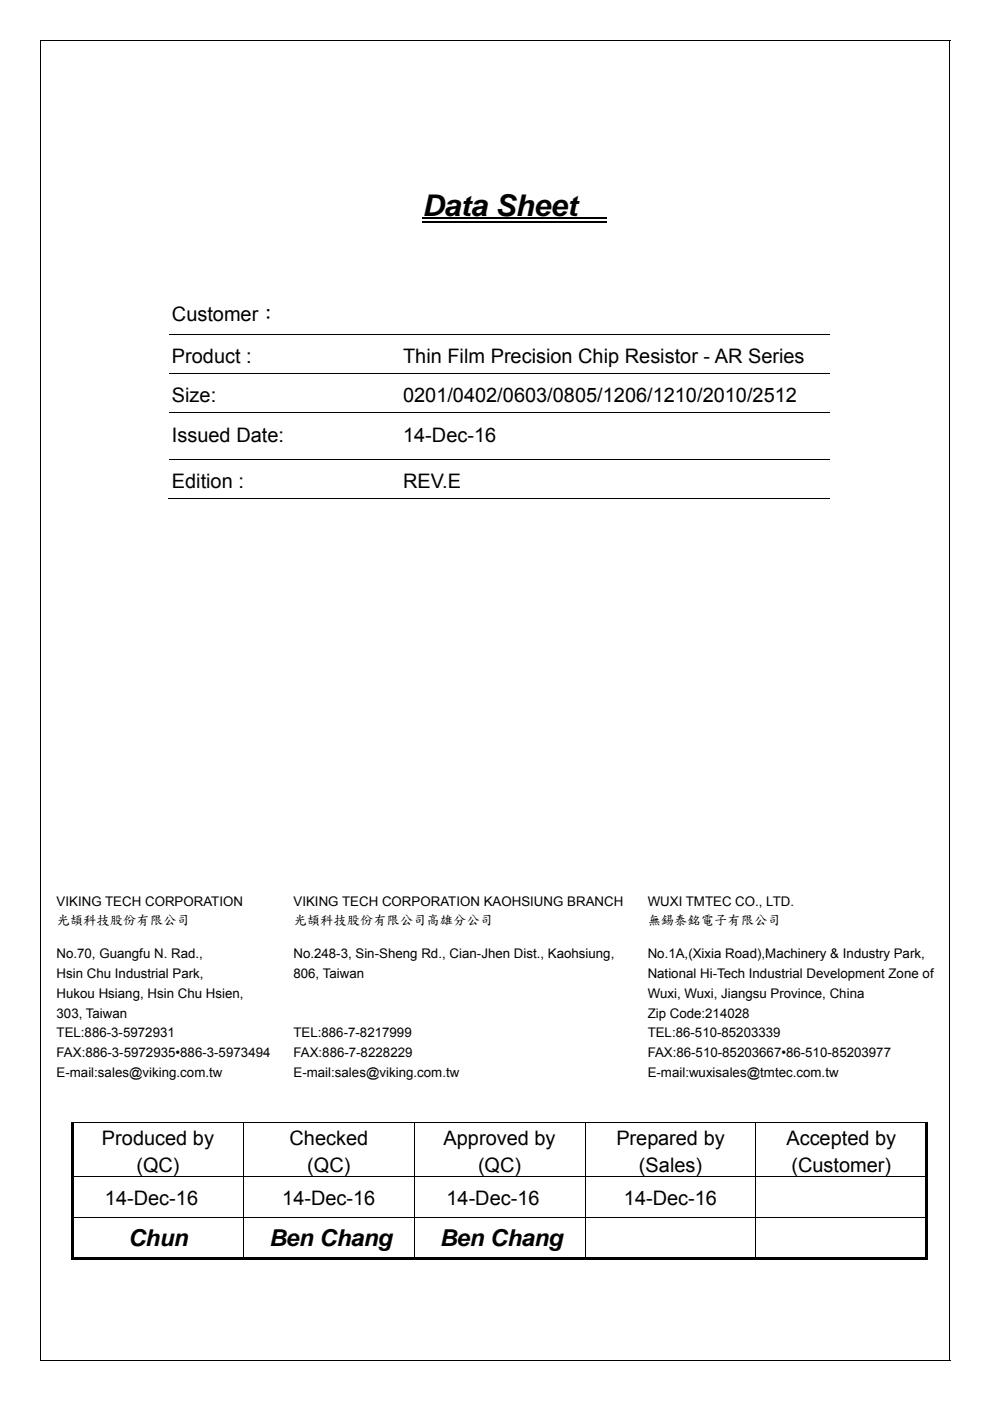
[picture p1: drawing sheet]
<svg xmlns="http://www.w3.org/2000/svg" width="210mm" height="297mm" viewBox="0 0 210 297" stroke-linecap="round" stroke-linejoin="round" font-family="sans-serif">
<defs><g id="words">
<text font-size="6.3" x="89.6" y="45.8">Data Sheet</text>
<g font-size="4.9">
<text x="27.2" y="264.2">Chun</text>
<text x="57.1" y="264.2">Ben Chang</text>
<text x="93.3" y="264.2">Ben Chang</text>
</g>
<g font-size="4.2">
<text x="36.5" y="68">Customer：</text>
<text x="36.5" y="76.9">Product :</text>
<text x="85.5" y="76.9">Thin Film Precision Chip Resistor - AR Series</text>
<text x="36.5" y="85.3">Size:</text>
<text x="85.5" y="85.3">0201/0402/0603/0805/1206/1210/2010/2512</text>
<text x="36.5" y="93.6">Issued Date:</text>
<text x="85.5" y="93.6">14-Dec-16</text>
<text x="36.5" y="103.5">Edition :</text>
<text x="85.5" y="103.5">REV.E</text>
<text x="21.6" y="242.8">Produced by</text>
<text x="61.4" y="242.8">Checked</text>
<text x="94.1" y="242.8">Approved by</text>
<text x="130.7" y="242.8">Prepared by</text>
<text x="166.8" y="242.8">Accepted by</text>
<text x="28.9" y="248.5">(QC)</text>
<text x="65.2" y="248.5">(QC)</text>
<text x="101.4" y="248.5">(QC)</text>
<text x="135.5" y="248.5">(Sales)</text>
<text x="167.9" y="248.5">(Customer)</text>
<text x="22.3" y="255.6">14-Dec-16</text>
<text x="59.9" y="255.6">14-Dec-16</text>
<text x="94.7" y="255.6">14-Dec-16</text>
<text x="132.3" y="255.6">14-Dec-16</text>
</g>
<g font-size="2.8">
<text x="12" y="192">VIKING TECH CORPORATION</text>
<text x="12" y="195.9">光頡</text>
<text x="17.7" y="195.9">科技股份有限公司</text>
<text x="62.3" y="192">VIKING TECH CORPORATION KAOHSIUNG BRANCH</text>
<text x="62.3" y="195.9">光頡</text>
<text x="67.9" y="195.9">科技股份有限公司高雄分公司</text>
<text x="137.4" y="192">WUXI TMTEC CO., LTD.</text>
<text x="137.4" y="195.9">無錫泰銘電子有限公司</text>
<text x="12" y="203">No.70, Guangfu N. Rad.,</text>
<text x="62.3" y="203">No.248-3, Sin-Sheng Rd., Cian-Jhen Dist., Kaohsiung,</text>
<text x="137.4" y="203">No.1A,(Xixia Road),Machinery &amp; Industry Park,</text>
<text x="12" y="207.3">Hsin Chu Industrial Park,</text>
<text x="62.3" y="207.3">806, Taiwan</text>
<text x="137.4" y="207.3">National Hi-Tech Industrial Development Zone of</text>
<text x="12" y="211.5">Hukou Hsiang, Hsin Chu Hsien,</text>
<text x="12" y="215.7">303, Taiwan</text>
<text x="137.4" y="211.5">Wuxi, Wuxi, Jiangsu Province, China</text>
<text x="137.4" y="215.7">Zip Code:214028</text>
<text x="12" y="220">TEL:886-3-5972931</text>
<text x="62.3" y="220">TEL:886-7-8217999</text>
<text x="137.4" y="220">TEL:86-510-85203339</text>
<text x="12" y="224.2">FAX:886-3-5972935•886-3-5973494</text>
<text x="62.3" y="224.2">FAX:886-7-8228229</text>
<text x="137.4" y="224.2">FAX:86-510-85203667•86-510-85203977</text>
<text x="12" y="228.4">E-mail:sales@viking.com.tw</text>
<text x="62.3" y="228.4">E-mail:sales@viking.com.tw</text>
<text x="137.4" y="228.4">E-mail:wuxisales@tmtec.com.tw</text>
</g>
</g></defs>
<path d="M89.6 46.3h39.2M89.6 47h39.2" fill="none" stroke="#000" stroke-width=".34"/>
<path d="M36 70.8h140M36 79.2h140M36 87.5h140" fill="none" stroke="#000" stroke-width=".21"/>
<path d="M151.6 87.6h.2v9.7h-.2z" fill="#fff"/>
<path d="M36 97.4h140M35.7 105.8h115.9" fill="none" stroke="#000" stroke-width=".21"/>
<path d="M151.6 97.5h.2v8.2h-.2z" fill="#fff"/>
<g fill="none" stroke="#000" stroke-width=".21">
<path d="M8.5 8.6h193M8.6 8.6v279.8M201.5 8.6v279.8M151.6 105.8h24.4M15.2 238h181.6M51.6 238.1v11.3M87.9 238.1v11.3M124.1 238.1v11.3M160.3 238.1v11.3M15.2 249.5h181.6M15.2 258.1h181.6M51.6 249.6v8.4"/>
<path d="M51.6 258.2v8.4M87.9 249.6v8.4M87.9 258.2v8.4M124.1 249.6v8.4M124.1 258.2v8.4M160.3 249.6v8.4M160.3 258.2v8.4M8.5 288.5h193"/>
</g>
<g fill="#000">
<path d="M8.5 8.5h.1v.1h-.1zM201.4 8.5h.1v.1h-.1zM15.2 238.1h.5v11.3h-.5zM15.2 249.6h.5v8.4h-.5zM196.3 238.1h.5v11.3h-.5zM196.3 249.6h.5v8.4h-.5zM15.2 258.2h.5v8.9h-.5zM15.2 266.6h36.4v.5h-36.4zM51.6 266.6h36.2v.5h-36.2zM87.8 266.6h36.2v.5h-36.2zM124 266.6h36.3v.5h-36.3zM160.3 266.6h36v.5h-36z"/>
<path d="M196.3 258.2h.5v8.9h-.5zM196.3 266.6h.5v.5h-.5zM8.5 288.4h.1v.1h-.1zM201.4 288.4h.1v.1h-.1z"/>
</g>
<use href="#words"/>
</svg>
